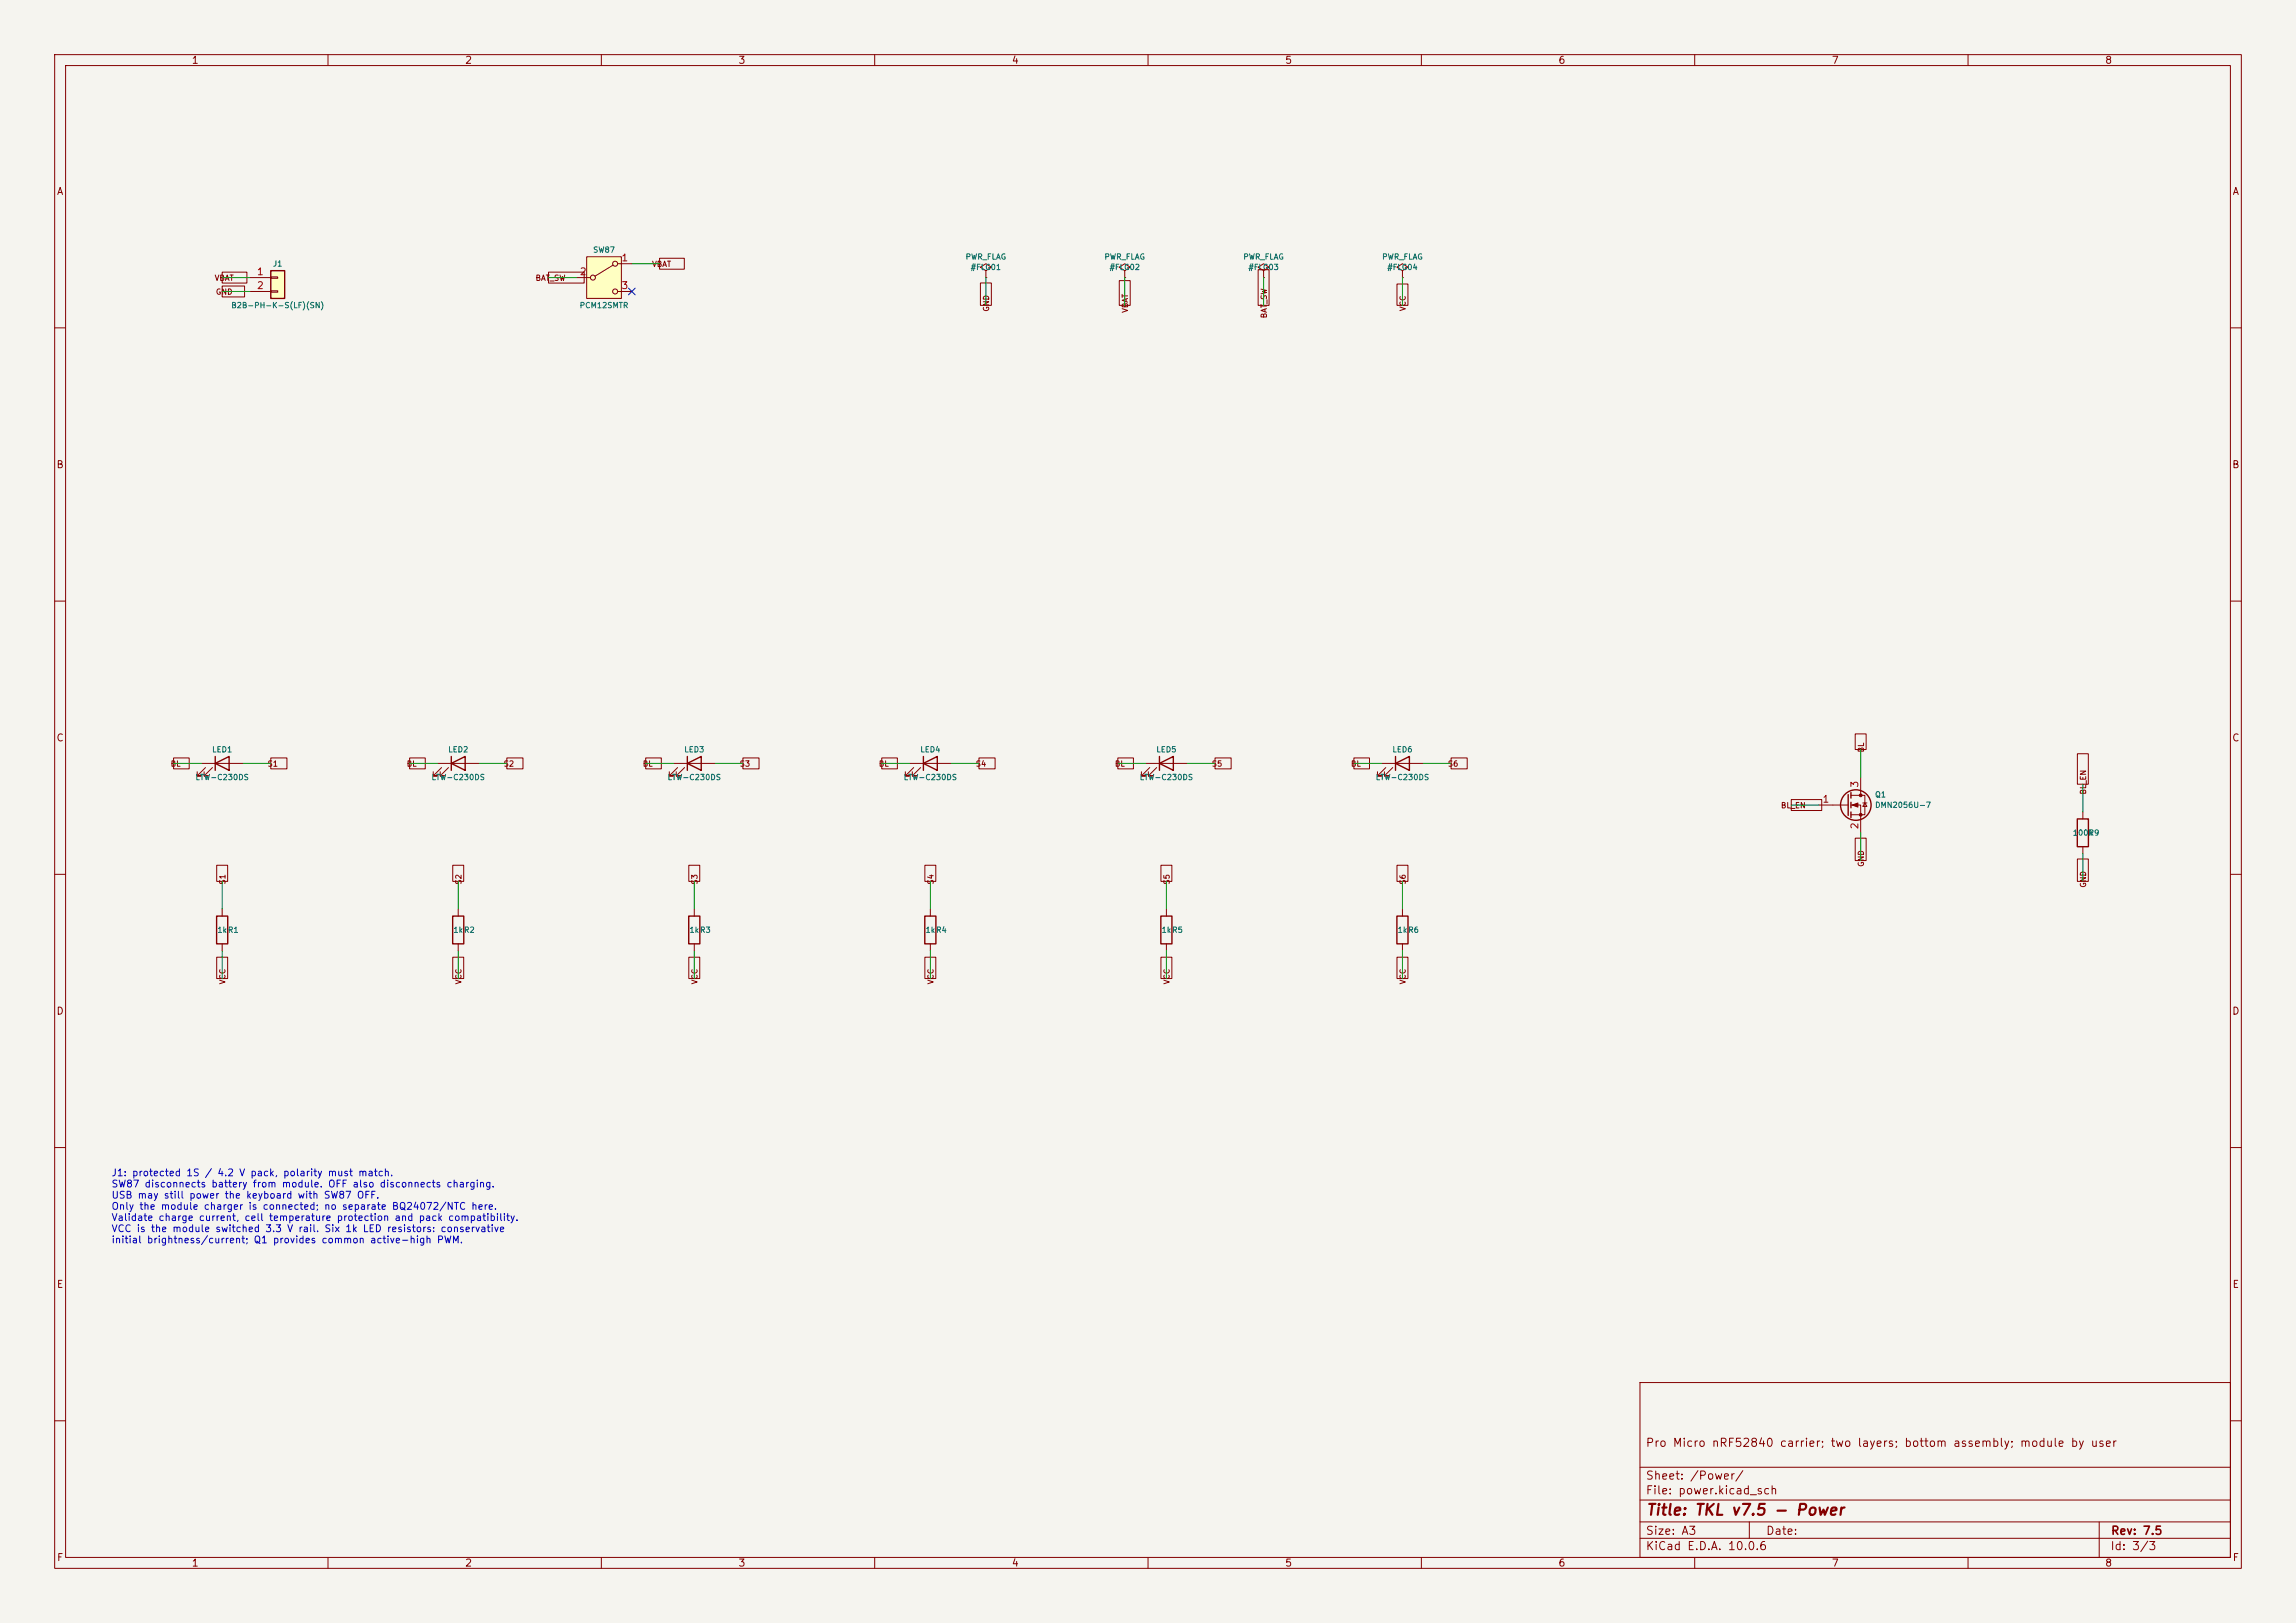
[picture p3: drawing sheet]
<svg xmlns="http://www.w3.org/2000/svg" width="420mm" height="297mm" viewBox="0 0 420 297" stroke-linecap="round" stroke-linejoin="round" font-family="sans-serif">
<defs><g id="words">
<text font-size="2" fill="#840000" x="301" y="277.8">Title: TKL v7.5 - Power</text>
<g font-size="1.5" fill="#840000">
<text x="300.9" y="265.1">Pro Micro nRF52840 carrier; two layers; bottom assembly; module by user</text>
<text x="300.9" y="273.8">File: power.kicad_sch</text>
<text x="300.9" y="271.1">Sheet: /Power/</text>
<text x="300.9" y="281.2">Size: A3</text>
<text x="322.9" y="281.2">Date:</text>
<text x="386" y="281.2">Rev: 7.5</text>
<text x="300.9" y="284">KiCad E.D.A. 10.0.6</text>
<text x="385.9" y="284">Id: 3/3</text>
</g>
<g font-size="1.3" fill="#840000">
<text x="35" y="12">1</text>
<text x="85" y="12">2</text>
<text x="135" y="12">3</text>
<text x="185" y="12">4</text>
<text x="235" y="12">5</text>
<text x="285" y="12">6</text>
<text x="335" y="12">7</text>
<text x="385" y="12">8</text>
<text x="10.3" y="36">A</text>
<text x="408.3" y="36">A</text>
<text x="10.2" y="86">B</text>
<text x="408.2" y="86">B</text>
<text x="10.2" y="136">C</text>
<text x="408.2" y="136">C</text>
<text x="10.2" y="186">D</text>
<text x="408.2" y="186">D</text>
<text x="10.3" y="236">E</text>
<text x="408.3" y="236">E</text>
<text x="10.3" y="286">F</text>
<text x="35" y="287">1</text>
<text x="85" y="287">2</text>
<text x="135" y="287">3</text>
<text x="185" y="287">4</text>
<text x="235" y="287">5</text>
<text x="285" y="287">6</text>
<text x="335" y="287">7</text>
<text x="385" y="287">8</text>
<text x="408.3" y="286">F</text>
</g>
<g font-size="1.3" fill="#a90000">
<text x="46.9" y="50.7">1</text>
<text x="46.9" y="53.2">2</text>
<text x="105.9" y="50.7">2</text>
<text x="113.6" y="48.1">1</text>
<text x="113.6" y="53.2">3</text>
<text x="333.3" y="147.2">1</text>
<text x="340.2" y="144.2" transform="rotate(-90 340.2 144.2)">3</text>
<text x="340.2" y="151.9" transform="rotate(-90 340.2 151.9)">2</text>
</g>
<g font-size="1.3" fill="#0000c2">
<text x="20.3" y="215.6">J1: protected 1S / 4.2 V pack, polarity must match.</text>
<text x="20.3" y="217.6">SW87 disconnects battery from module. OFF also disconnects charging.</text>
<text x="20.3" y="219.6">USB may still power the keyboard with SW87 OFF.</text>
<text x="20.3" y="221.7">Only the module charger is connected; no separate BQ24072/NTC here.</text>
<text x="20.3" y="223.7">Validate charge current, cell temperature protection and pack compatibility.</text>
<text x="20.3" y="225.8">VCC is the module switched 3.3 V rail. Six 1k LED resistors: conservative</text>
<text x="20.3" y="227.8">initial brightness/current; Q1 provides common active-high PWM.</text>
</g>
<g font-size="1" fill="#006464">
<text x="108.4" y="46.5">SW87</text>
<text x="176.5" y="47.7">PWR_FLAG</text>
<text x="201.9" y="47.7">PWR_FLAG</text>
<text x="227.3" y="47.7">PWR_FLAG</text>
<text x="252.7" y="47.7">PWR_FLAG</text>
<text x="49.8" y="49">J1</text>
<text x="177.5" y="49.7">#FLG01</text>
<text x="202.9" y="49.7">#FLG02</text>
<text x="228.3" y="49.7">#FLG03</text>
<text x="253.7" y="49.7">#FLG04</text>
<text x="42.2" y="56.6">B2B-PH-K-S(LF)(SN)</text>
<text x="105.9" y="56.6">PCM12SMTR</text>
<text x="38.7" y="137.9">LED1</text>
<text x="81.9" y="137.9">LED2</text>
<text x="125.1" y="137.9">LED3</text>
<text x="168.2" y="137.9">LED4</text>
<text x="211.4" y="137.9">LED5</text>
<text x="254.6" y="137.9">LED6</text>
<text x="35.7" y="143">LTW-C230DS</text>
<text x="78.8" y="143">LTW-C230DS</text>
<text x="122" y="143">LTW-C230DS</text>
<text x="165.2" y="143">LTW-C230DS</text>
<text x="208.4" y="143">LTW-C230DS</text>
<text x="251.6" y="143">LTW-C230DS</text>
<text x="342.9" y="146.2">Q1</text>
<text x="342.9" y="148.1">DMN2056U-7</text>
<text x="379.1" y="153.2">100k</text>
<text x="382" y="153.2">R9</text>
<text x="39.7" y="170.9">1kR1</text>
<text x="82.8" y="170.9">1kR2</text>
<text x="126" y="170.9">1kR3</text>
<text x="169.2" y="170.9">1kR4</text>
<text x="212.4" y="170.9">1kR5</text>
<text x="255.6" y="170.9">1kR6</text>
</g>
<g font-size="1" fill="#840000">
<text x="39.2" y="51.6">VBAT</text>
<text x="97.9" y="51.6">BAT_SW</text>
<text x="119.2" y="49.1">VBAT</text>
<text x="39.4" y="54.2">GND</text>
<text x="181.2" y="57.1" transform="rotate(-90 181.2 57.1)">GND</text>
<text x="206.6" y="57.3" transform="rotate(-90 206.6 57.3)">VBAT</text>
<text x="232" y="58.3" transform="rotate(-90 232 58.3)">BAT_SW</text>
<text x="257.4" y="57" transform="rotate(-90 257.4 57)">VCC</text>
<text x="341.2" y="137.8" transform="rotate(-90 341.2 137.8)">BL</text>
<text x="31.1" y="140.5">BL</text>
<text x="48.9" y="140.5">S1</text>
<text x="74.3" y="140.5">BL</text>
<text x="92" y="140.5">S2</text>
<text x="117.5" y="140.5">BL</text>
<text x="135.2" y="140.5">S3</text>
<text x="160.7" y="140.5">BL</text>
<text x="178.4" y="140.5">S4</text>
<text x="203.8" y="140.5">BL</text>
<text x="221.6" y="140.5">S5</text>
<text x="247" y="140.5">BL</text>
<text x="264.8" y="140.5">S6</text>
<text x="325.7" y="148.1">BL_EN</text>
<text x="381.8" y="145.5" transform="rotate(-90 381.8 145.5)">BL_EN</text>
<text x="41.5" y="162" transform="rotate(-90 41.5 162)">S1</text>
<text x="84.6" y="162" transform="rotate(-90 84.6 162)">S2</text>
<text x="127.8" y="162" transform="rotate(-90 127.8 162)">S3</text>
<text x="171" y="162" transform="rotate(-90 171 162)">S4</text>
<text x="214.2" y="162" transform="rotate(-90 214.2 162)">S5</text>
<text x="257.4" y="162" transform="rotate(-90 257.4 162)">S6</text>
<text x="341.2" y="158.7" transform="rotate(-90 341.2 158.7)">GND</text>
<text x="381.8" y="162.5" transform="rotate(-90 381.8 162.5)">GND</text>
<text x="41.5" y="180.2" transform="rotate(-90 41.5 180.2)">VCC</text>
<text x="84.6" y="180.2" transform="rotate(-90 84.6 180.2)">VCC</text>
<text x="127.8" y="180.2" transform="rotate(-90 127.8 180.2)">VCC</text>
<text x="171" y="180.2" transform="rotate(-90 171 180.2)">VCC</text>
<text x="214.2" y="180.2" transform="rotate(-90 214.2 180.2)">VCC</text>
<text x="257.4" y="180.2" transform="rotate(-90 257.4 180.2)">VCC</text>
</g>
</g></defs>
<path d="M0 0h420v297h-420z" fill="#f5f4ef" stroke="#f5f4ef" stroke-width=".18"/>
<g fill="none" stroke="#840000" stroke-width=".18">
<path d="M10 10h400v277h-400zM12 12h396v273h-396zM60 10v2M110 10v2M160 10v2M210 10v2M260 10v2M310 10v2M360 10v2M231.1 49.5l1.1-.6-1.1-.6-1 .6 1 .6v1.3M231.1 50.8h.1M10 60h2"/>
<path d="M408 60h2M10 110h2M408 110h2M209.5 139.7h7.7M10 160h2M210.3 140.5l-1.5 1.5h.7h-.7v-.8M211.6 140.5l-1.5 1.5h.7h-.7v-.8M408 160h2M127 166.4v1.2M127 172.7v1.3M10 210h2M408 210h2"/>
<path d="M300 253h108v32h-108zM10 260h2M300 278.5h108M300 274.5h108M300 268.5h108M320 278.5v3M384 278.5v6.5M408 260h2M60 285v2M110 285v2M160 285v2M210 285v2"/>
<path d="M260 285v2M300 281.5h108M310 285v2M360 285v2"/>
</g>
<path d="M212.1 139.7l2.5-1.3v2.6zM212.1 138.4v2.6M126 167.6h2v5.1h-2z" fill="none" stroke="#840000" stroke-width=".25"/>
<path d="M107.3 47h6.4v7.6h-6.4z" fill="#ffffc2"/>
<g fill="none" stroke="#840000" stroke-width=".18">
<path d="M105.4 50.8h2.5M107.3 47h6.4v7.6h-6.4zM112.1 48.5l-3.3 2M113 48.3h2.6M113 53.3h2.6M180.3 49.5l1.1-.6-1.1-.6-1 .6 1 .6v1.3M180.3 50.8h.1M205.7 49.5l1.1-.6-1.1-.6-1 .6 1 .6v1.3M205.7 50.8h.1M256.5 49.5l1.1-.6-1.1-.6-1 .6 1 .6v1.3M256.5 50.8h.1M80 139.7h7.6"/>
<path d="M123.2 139.7h7.6M166.4 139.7h7.6M252.7 139.7h7.6M80.8 140.5l-1.6 1.5h.8h-.8v-.8M82 140.5l-1.5 1.5h.8h-.8v-.8M124 140.5l-1.6 1.5h.8h-.8v-.8M125.2 140.5l-1.5 1.5h.8h-.8v-.8M167.1 140.5l-1.5 1.5h.8h-.8v-.8M168.4 140.5l-1.5 1.5h.7h-.7v-.8M253.5 140.5l-1.5 1.5h.7h-.7v-.8M254.8 140.5l-1.6 1.5h.8h-.8v-.8M381 148.6v1.3"/>
<path d="M381 154.9v1.3M40.6 166.4v1.2M40.6 172.7v1.3M83.8 166.4v1.2M83.8 172.7v1.3M170.2 166.4v1.2M170.2 172.7v1.3M213.4 166.4v1.2M213.4 172.7v1.3"/>
<circle cx="108.5" cy="50.8" r=".46"/>
<circle cx="112.5" cy="48.3" r=".46"/>
<circle cx="112.5" cy="53.3" r=".46"/>
</g>
<g fill="none" stroke="#840000" stroke-width=".25">
<path d="M82.5 139.7l2.6-1.3v2.6zM82.5 138.4v2.6M125.7 139.7l2.6-1.3v2.6zM125.7 138.4v2.6M168.9 139.7l2.5-1.3v2.6zM168.9 138.4v2.6M255.3 139.7l2.5-1.3v2.6zM255.3 138.4v2.6M380 149.9h2v5h-2zM39.6 167.6h2.1v5.1h-2.1zM82.8 167.6h2v5.1h-2zM169.2 167.6h2v5.1h-2z"/>
<path d="M212.3 167.6h2.1v5.1h-2.1z"/>
</g>
<path d="M49.5 49.5h2.6v5.1h-2.6z" fill="#ffffc2"/>
<g fill="none" stroke="#840000" stroke-width=".25">
<path d="M49.5 49.5h2.6v5.1h-2.6zM39.4 139.7l2.5-1.3v2.6zM39.4 138.4v2.6M338.1 145.4v3.8M338.6 145v1.1M338.6 146.8v1M338.6 148.6v1M255.5 167.6h2.1v5.1h-2.1z"/>
<circle cx="339.5" cy="147.3" r="2.79"/>
</g>
<g fill="none" stroke="#840000" stroke-width=".18">
<path d="M40.6 52.3h4.1v2h-4.1zM40.6 49.8h4.6v2h-4.6zM45.7 50.8h3.8M45.7 53.3h3.8M49.5 50.7h1.3v.2h-1.3zM49.5 53.2h1.3v.3h-1.3zM100.3 49.8h6.6v2h-6.6zM120.6 47.3h4.6v2h-4.6zM179.3 51.8h2v4.1h-2zM204.7 51.4h2v4.5h-2zM230.1 49.4h2v6.5h-2zM255.5 52h2v3.9h-2z"/>
<path d="M31.7 138.7h2.9v2h-2.9zM36.8 139.7h7.6M49.5 138.7h3v2h-3zM74.9 138.7h2.9v2h-2.9zM92.7 138.7h3v2h-3zM118.1 138.7h2.9v2h-2.9zM135.9 138.7h2.9v2h-2.9zM161.3 138.7h2.8v2h-2.8zM179.1 138.7h2.9v2h-2.9zM204.5 138.7h2.8v2h-2.8zM222.2 138.7h3v2h-3zM247.6 138.7h2.9v2h-2.9z"/>
<path d="M265.4 138.7h3v2h-3zM339.4 134.3h2v2.9h-2zM380 137.9h2v5.6h-2zM37.6 140.5l-1.5 1.5h.7h-.7v-.8M38.9 140.5l-1.6 1.5h.8h-.8v-.8M39.6 158.3h2v3h-2zM82.8 158.3h2v3h-2zM126 158.3h2v3h-2zM169.2 158.3h2v3h-2zM212.4 158.3h2v3h-2zM255.5 158.3h2v3h-2zM327.7 146.3h5.5v2h-5.5z"/>
<path d="M332.7 147.3h5.4M338.6 145.5h2.5v3.6h-2.5M338.6 147.3h1.8v5.1M339.4 153.4h2v4.1h-2zM340.4 142.2v3.3M340.7 146.9h.8M341.1 146.9l.4 .7h-.8zM380 157.2h2v4.1h-2zM39.6 175.2h2v3.9h-2zM82.8 175.2h2v3.9h-2zM126 175.2h2v3.9h-2zM169.2 175.2h2v3.9h-2z"/>
<path d="M212.4 175.2h2v3.9h-2zM255.5 175.2h2v3.9h-2zM256.5 166.4v1.2M256.5 172.7v1.3"/>
</g>
<g fill="#840000" stroke="#840000" stroke-width=".18">
<path d="M338.8 147.3l1.1-.4v.8z"/>
<circle cx="340.4" cy="145.5" r=".25"/>
<circle cx="340.4" cy="149.1" r=".25"/>
</g>
<g fill="none" stroke="#009600" stroke-width=".18">
<path d="M40.6 50.8h5.1M40.6 53.3h5.1M100.3 50.8h5.1M115.6 48.3h5M180.3 50.8v5.1M205.7 50.8v5.1M231.1 50.8v5.1M256.5 50.8v5.1M31.7 139.7h5.1M44.4 139.7h5.1M74.9 139.7h5.1M87.6 139.7h5.1"/>
<path d="M118.1 139.7h5.1M130.8 139.7h5.1M161.3 139.7h5.1M174 139.7h5.1M204.5 139.7h5M217.2 139.7h5M247.6 139.7h5.1M260.3 139.7h5.1M340.4 137.2v5M327.7 147.3h5M340.4 152.4v5.1M381 143.5v5.1"/>
<path d="M381 156.2v5.1M40.6 161.3v5.1M40.6 174v5.1M83.8 161.3v5.1M83.8 174v5.1M127 161.3v5.1M127 174v5.1M170.2 161.3v5.1M170.2 174v5.1M213.4 161.3v5.1M213.4 174v5.1M256.5 161.3v5.1"/>
<path d="M256.5 174v5.1"/>
</g>
<path d="M115 52.7l1.2 1.2M116.2 52.7l-1.2 1.2" fill="none" stroke="#000084" stroke-width=".18"/>
<use href="#words"/>
</svg>
